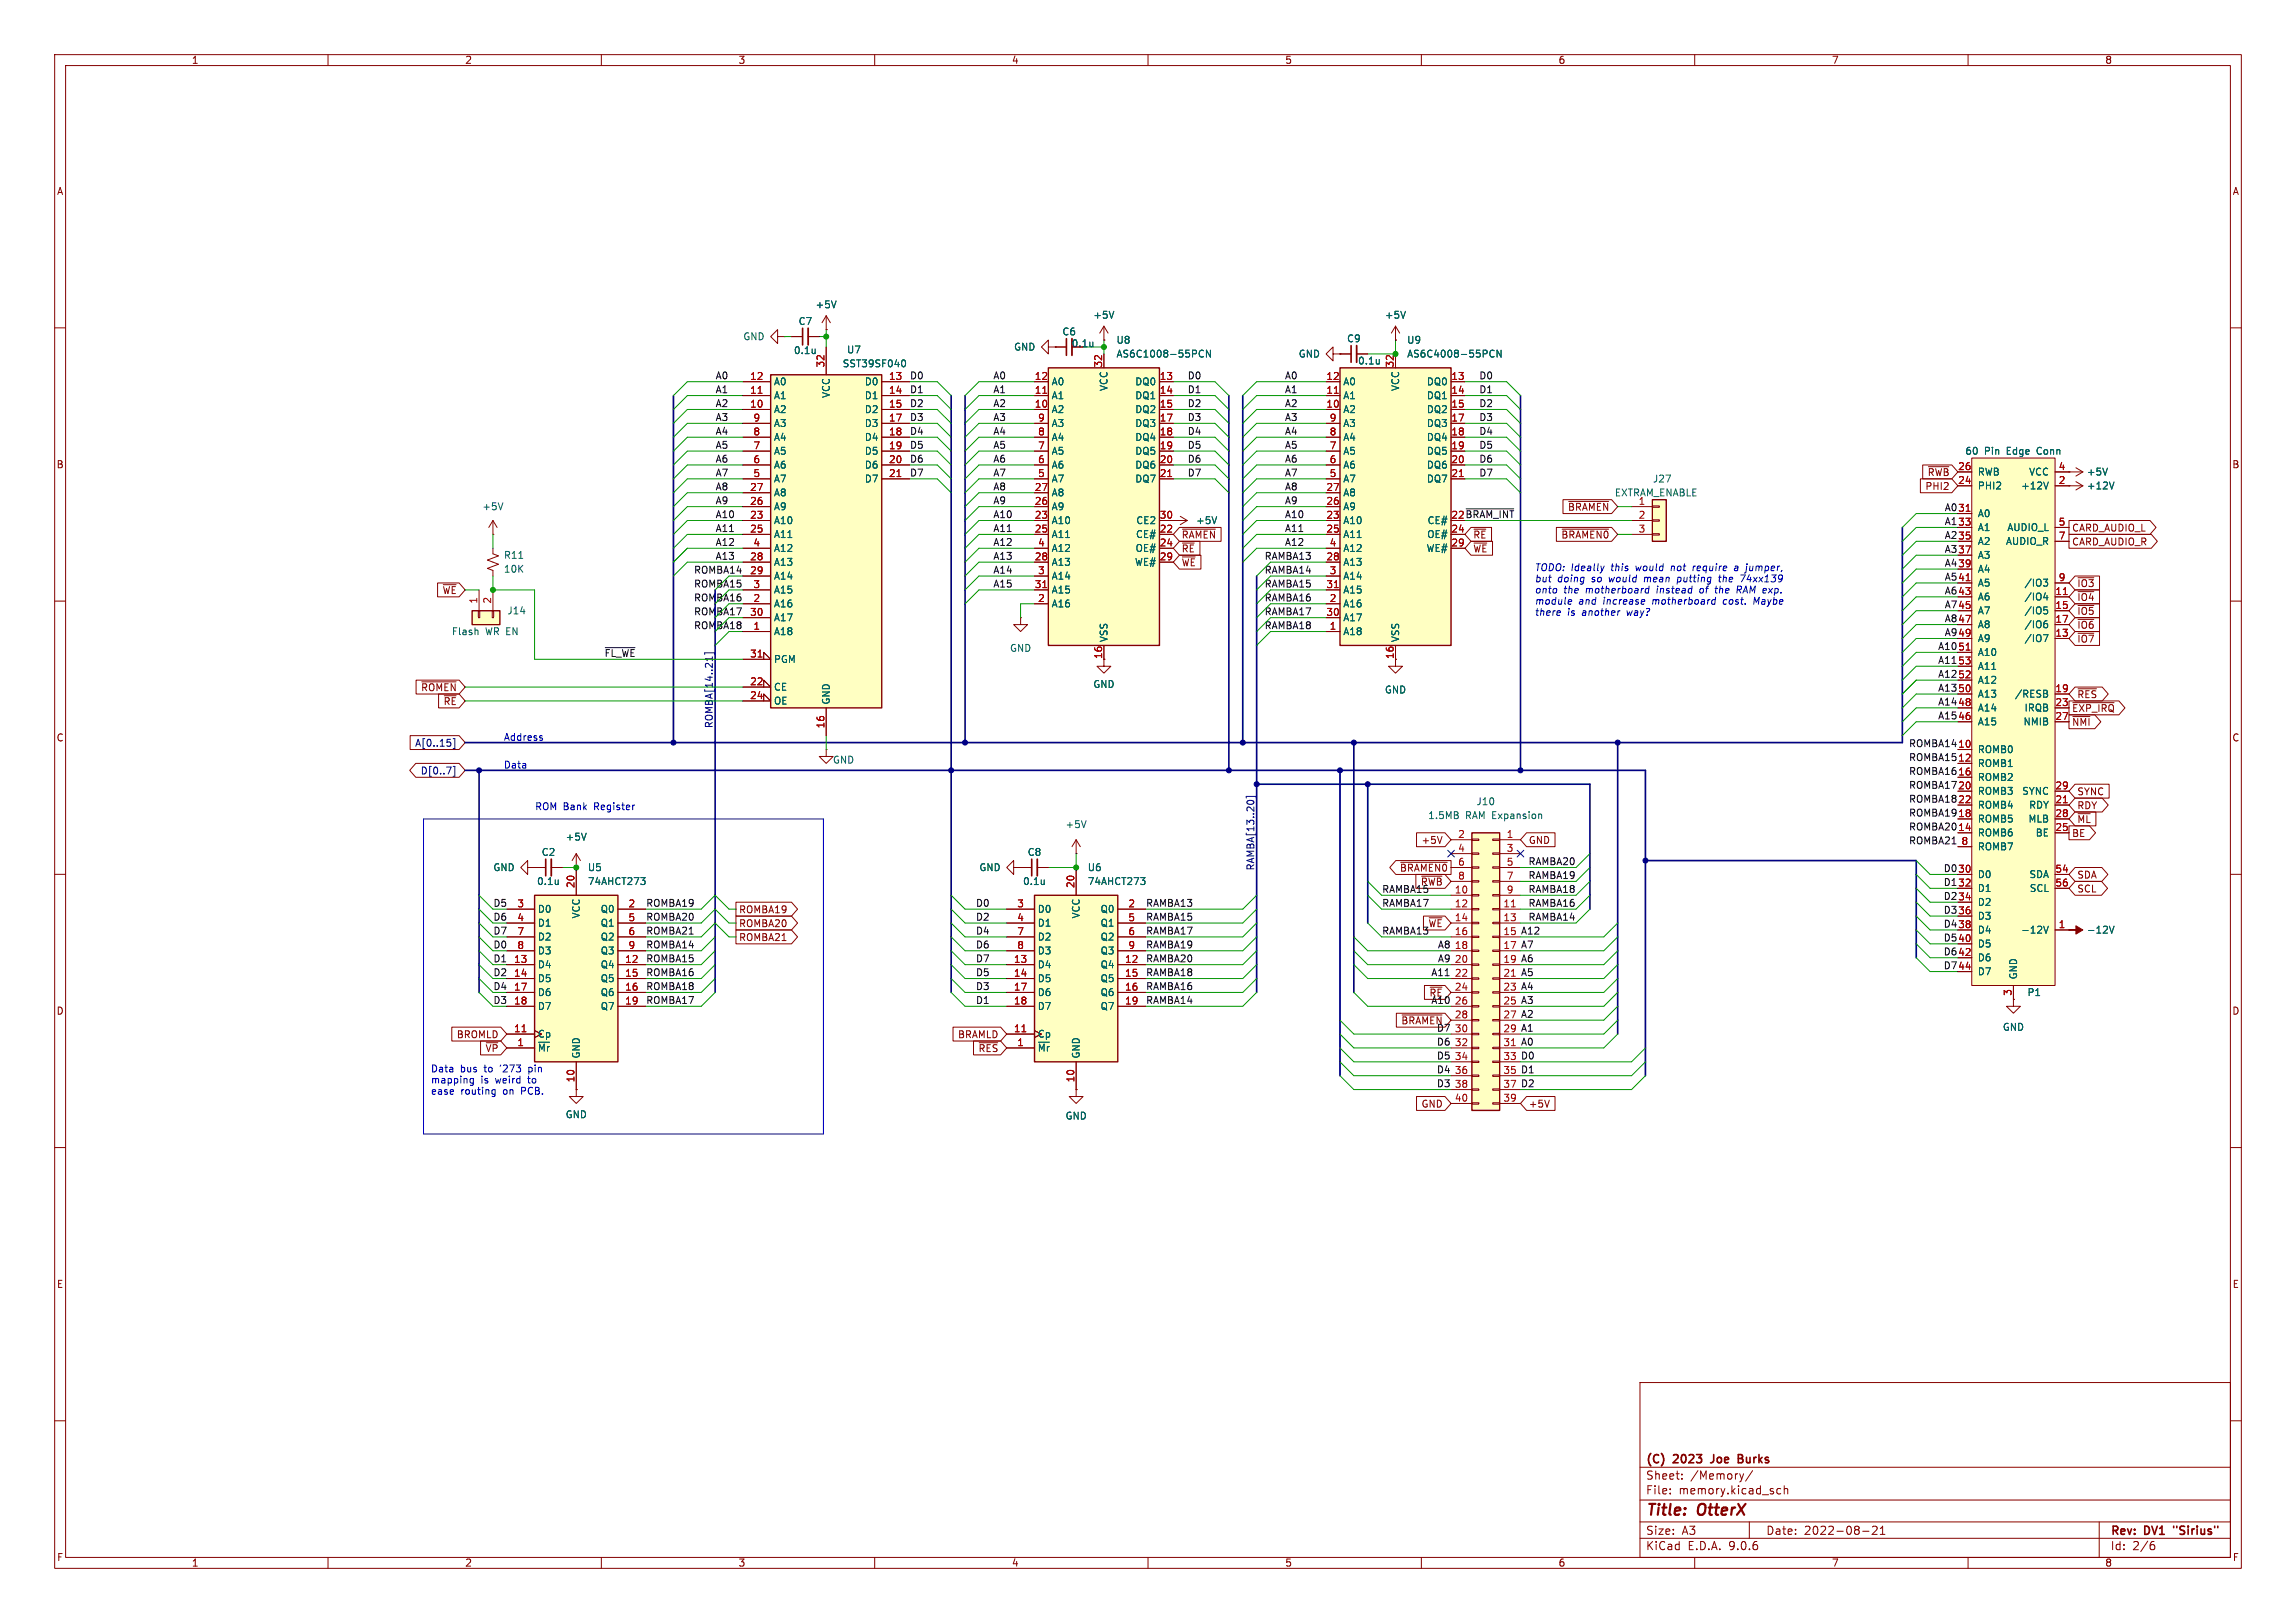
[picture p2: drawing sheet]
<svg xmlns="http://www.w3.org/2000/svg" width="420mm" height="297mm" viewBox="0 0 420 297" stroke-linecap="round" stroke-linejoin="round" font-family="sans-serif">
<defs><g id="words">
<g font-size="2.8" fill="#840000">
<text x="301" y="277.9">Title:</text>
<text x="310.6" y="277.9">OtterX</text>
</g>
<g font-size="2.1" fill="#840000">
<text x="301" y="268.2">(C)</text>
<text x="306.2" y="268.2">2023</text>
<text x="313.7" y="268.2">Joe</text>
<text x="319.2" y="268.2">Burks</text>
<text x="301" y="273.7">File:</text>
<text x="301" y="271">Sheet:</text>
<text x="307.1" y="273.7">memory.kicad_sch</text>
<text x="309.2" y="271">/Memory/</text>
<text x="301" y="281.1">Size:</text>
<text x="307.6" y="281.1">A3</text>
<text x="323" y="281.1">Date:</text>
<text x="330" y="281.1">2022-08-21</text>
<text x="386" y="281.3">Rev:</text>
<text x="392.4" y="281.3">DV1</text>
<text x="398.3" y="281.3">&quot;Sirius&quot;</text>
<text x="301" y="283.9">KiCad</text>
<text x="308.7" y="283.9">E.D.A.</text>
<text x="316.3" y="283.9">9.0.6</text>
<text x="386" y="283.9">Id:</text>
<text x="390.1" y="283.9">2/6</text>
</g>
<g font-size="1.8" fill="#840000">
<text x="35" y="11.9">1</text>
<text x="85" y="11.9">2</text>
<text x="135" y="11.9">3</text>
<text x="185" y="11.9">4</text>
<text x="235" y="11.9">5</text>
<text x="285" y="11.9">6</text>
<text x="335" y="11.9">7</text>
<text x="385" y="11.9">8</text>
<text x="10.3" y="35.9">A</text>
<text x="408.3" y="35.9">A</text>
<text x="195.9" y="63.7">0.1u</text>
<text x="10.3" y="85.9">B</text>
<text x="352.1" y="89.9">PHI2</text>
<text x="352.5" y="87.3">~{RWB}</text>
<text x="408.2" y="85.9">B</text>
<text x="265.4" y="95">22 ~{BRAM_INT}</text>
<text x="286.7" y="93.7">~{BRAMEN}</text>
<text x="216.1" y="98.7">~{RAMEN}</text>
<text x="216.1" y="101.3">~{RE}</text>
<text x="269.4" y="101.3">~{WE}</text>
<text x="269.4" y="98.7">~{RE}</text>
<text x="285.5" y="98.7">~{BRAMEN0}</text>
<text x="378.9" y="100">CARD_AUDIO_R</text>
<text x="378.9" y="97.5">CARD_AUDIO_L</text>
<text x="216.1" y="103.8">~{WE}</text>
<text x="379.9" y="107.6">~{IO3}</text>
<text x="80.9" y="108.9">~{WE}</text>
<text x="379.9" y="110.2">~{IO4}</text>
<text x="379.9" y="112.7">~{IO5}</text>
<text x="379.9" y="117.8">~{IO7}</text>
<text x="379.9" y="115.3">~{IO6}</text>
<text x="201.7" y="120.7" transform="rotate(-90 201.7 120.7)">16</text>
<text x="255" y="120.7" transform="rotate(-90 255 120.7)">16</text>
<text x="76.9" y="126.7">~{ROMEN}</text>
<text x="81" y="129.2">~{RE}</text>
<text x="378.9" y="130.5">~{EXP_IRQ}</text>
<text x="379.9" y="128">~{RES}</text>
<text x="10.3" y="135.9">C</text>
<text x="378.9" y="133">~{NMI}</text>
<text x="408.2" y="135.9">C</text>
<text x="379.9" y="145.7">SYNC</text>
<text x="379.9" y="148.3">RDY</text>
<text x="259.9" y="154.6">+5V</text>
<text x="279.6" y="154.6">GND</text>
<text x="378.9" y="153.4">BE</text>
<text x="379.9" y="150.8">~{ML}</text>
<text x="256" y="159.7">~{BRAMEN0}</text>
<text x="379.9" y="161">SDA</text>
<text x="135.1" y="167.3">ROMBA19</text>
<text x="379.9" y="163.5">SCL</text>
<text x="135.1" y="172.4">ROMBA21</text>
<text x="135.1" y="169.9">ROMBA20</text>
<text x="10.3" y="185.9">D</text>
<text x="261.4" y="182.6">~{RE}</text>
<text x="408.2" y="185.9">D</text>
<text x="83.5" y="190.2">BROMLD</text>
<text x="175.1" y="190.2">BRAMLD</text>
<text x="256.2" y="187.6">~{BRAMEN}</text>
<text x="88.7" y="192.7">~{VP}</text>
<text x="178.9" y="192.7">~{RES}</text>
<text x="259.9" y="202.9">GND</text>
<text x="279.6" y="202.9">+5V</text>
<text x="10.3" y="235.9">E</text>
<text x="408.3" y="235.9">E</text>
<text x="10.3" y="285.9">F</text>
<text x="35" y="286.9">1</text>
<text x="85" y="286.9">2</text>
<text x="135" y="286.9">3</text>
<text x="185" y="286.9">4</text>
<text x="235" y="286.9">5</text>
<text x="285" y="286.9">6</text>
<text x="335" y="286.9">7</text>
<text x="385" y="286.9">8</text>
<text x="408.3" y="285.9">F</text>
</g>
<g font-size="1.8" fill="#006464">
<text x="146" y="59.7">C7</text>
<text x="149.1" y="56.6">+5V</text>
<text x="199.9" y="58.5">+5V</text>
<text x="253.2" y="58.5">+5V</text>
<text x="135.9" y="62.5">GND</text>
<text x="145.1" y="65">0.1u</text>
<text x="154.8" y="64.9">U7</text>
<text x="185.4" y="64.4">GND</text>
<text x="194.2" y="61.6">C6</text>
<text x="204.1" y="65.6">AS6C1008-55PCN</text>
<text x="204.1" y="63.1">U8</text>
<text x="237.5" y="65.6">GND</text>
<text x="246.3" y="62.8">C9</text>
<text x="257.3" y="65.6">AS6C4008-55PCN</text>
<text x="257.3" y="63.1">U9</text>
<text x="141.5" y="70.7">A0</text>
<text x="154.1" y="67.4">SST39SF040</text>
<text x="158.1" y="70.7">D0</text>
<text x="192.3" y="70.7">A0</text>
<text x="202.8" y="71.6" transform="rotate(-90 202.8 71.6)">VCC</text>
<text x="207.6" y="70.7">DQ0</text>
<text x="245.6" y="70.7">A0</text>
<text x="248.3" y="66.9">0.1u</text>
<text x="256.1" y="71.6" transform="rotate(-90 256.1 71.6)">VCC</text>
<text x="260.9" y="70.7">DQ0</text>
<text x="141.5" y="73.3">A1</text>
<text x="141.5" y="75.8">A2</text>
<text x="152" y="72.9" transform="rotate(-90 152 72.9)">VCC</text>
<text x="158.1" y="73.3">D1</text>
<text x="158.1" y="75.8">D2</text>
<text x="192.3" y="73.3">A1</text>
<text x="192.3" y="75.8">A2</text>
<text x="207.6" y="73.3">DQ1</text>
<text x="207.6" y="75.8">DQ2</text>
<text x="245.6" y="73.3">A1</text>
<text x="245.6" y="75.8">A2</text>
<text x="260.9" y="73.3">DQ1</text>
<text x="260.9" y="75.8">DQ2</text>
<text x="141.5" y="78.3">A3</text>
<text x="141.5" y="80.9">A4</text>
<text x="141.5" y="83.4">A5</text>
<text x="158.1" y="78.3">D3</text>
<text x="158.1" y="80.9">D4</text>
<text x="158.1" y="83.4">D5</text>
<text x="192.3" y="78.3">A3</text>
<text x="192.3" y="80.9">A4</text>
<text x="192.3" y="83.4">A5</text>
<text x="207.6" y="78.3">DQ3</text>
<text x="207.6" y="80.9">DQ4</text>
<text x="207.6" y="83.4">DQ5</text>
<text x="245.6" y="78.3">A3</text>
<text x="245.6" y="80.9">A4</text>
<text x="245.6" y="83.4">A5</text>
<text x="260.9" y="78.3">DQ3</text>
<text x="260.9" y="80.9">DQ4</text>
<text x="260.9" y="83.4">DQ5</text>
<text x="359.4" y="83.4">60</text>
<text x="363" y="83.4">Pin</text>
<text x="367.2" y="83.4">Edge</text>
<text x="372.9" y="83.4">Conn</text>
<text x="141.5" y="86">A6</text>
<text x="141.5" y="88.5">A7</text>
<text x="158.1" y="86">D6</text>
<text x="158.1" y="88.5">D7</text>
<text x="192.3" y="86">A6</text>
<text x="192.3" y="88.5">A7</text>
<text x="207.6" y="86">DQ6</text>
<text x="207.6" y="88.5">DQ7</text>
<text x="245.6" y="86">A6</text>
<text x="245.6" y="88.5">A7</text>
<text x="260.9" y="86">DQ6</text>
<text x="260.9" y="88.5">DQ7</text>
<text x="302.3" y="88.5">J27</text>
<text x="361.7" y="87.2">RWB</text>
<text x="361.7" y="89.8">PHI2</text>
<text x="369.6" y="89.8">+12V</text>
<text x="371.1" y="87.2">VCC</text>
<text x="381.6" y="87.2">+5V</text>
<text x="381.6" y="89.8">+12V</text>
<text x="88.1" y="93.6">+5V</text>
<text x="141.5" y="91">A8</text>
<text x="141.5" y="93.6">A9</text>
<text x="192.3" y="91">A8</text>
<text x="192.3" y="93.6">A9</text>
<text x="245.6" y="91">A8</text>
<text x="245.6" y="93.6">A9</text>
<text x="295.3" y="91">EXTRAM_ENABLE</text>
<text x="361.7" y="94.8">A0</text>
<text x="141.5" y="96.1">A10</text>
<text x="141.5" y="98.7">A11</text>
<text x="141.5" y="101.2">A12</text>
<text x="192.3" y="96.1">A10</text>
<text x="192.3" y="98.7">A11</text>
<text x="192.3" y="101.2">A12</text>
<text x="207.6" y="101.2">OE#</text>
<text x="207.7" y="98.7">CE#</text>
<text x="207.8" y="96.1">CE2</text>
<text x="218.7" y="96.1">+5V</text>
<text x="245.6" y="96.1">A10</text>
<text x="245.6" y="98.7">A11</text>
<text x="245.6" y="101.2">A12</text>
<text x="260.8" y="101.2">WE#</text>
<text x="261" y="98.7">OE#</text>
<text x="261" y="96.1">CE#</text>
<text x="361.7" y="97.4">A1</text>
<text x="361.7" y="99.9">A2</text>
<text x="366.8" y="99.9">AUDIO_R</text>
<text x="367.1" y="97.4">AUDIO_L</text>
<text x="92.1" y="102.5">R11</text>
<text x="92.1" y="105">10K</text>
<text x="141.5" y="103.7">A13</text>
<text x="141.5" y="106.3">A14</text>
<text x="192.3" y="103.7">A13</text>
<text x="192.3" y="106.3">A14</text>
<text x="207.5" y="103.7">WE#</text>
<text x="245.6" y="103.7">A13</text>
<text x="245.6" y="106.3">A14</text>
<text x="361.7" y="102.5">A3</text>
<text x="361.7" y="105">A4</text>
<text x="361.7" y="107.5">A5</text>
<text x="370.2" y="107.5">/IO3</text>
<text x="92.7" y="112.6">J14</text>
<text x="141.5" y="108.8">A15</text>
<text x="141.5" y="111.4">A16</text>
<text x="141.5" y="113.9">A17</text>
<text x="192.3" y="108.8">A15</text>
<text x="192.3" y="111.4">A16</text>
<text x="245.6" y="108.8">A15</text>
<text x="245.6" y="111.4">A16</text>
<text x="245.6" y="113.9">A17</text>
<text x="361.7" y="110.1">A6</text>
<text x="361.7" y="112.6">A7</text>
<text x="370.2" y="110.1">/IO4</text>
<text x="370.2" y="112.6">/IO5</text>
<text x="82.6" y="116.4">Flash</text>
<text x="88.8" y="116.4">WR EN</text>
<text x="141.5" y="116.4">A18</text>
<text x="184.7" y="119.5">GND</text>
<text x="202.8" y="117.6" transform="rotate(-90 202.8 117.6)">VSS</text>
<text x="245.6" y="116.4">A18</text>
<text x="256.1" y="117.6" transform="rotate(-90 256.1 117.6)">VSS</text>
<text x="361.7" y="115.2">A8</text>
<text x="361.7" y="117.7">A9</text>
<text x="370.2" y="115.2">/IO6</text>
<text x="370.2" y="117.7">/IO7</text>
<text x="141.5" y="121.5">PGM</text>
<text x="361.7" y="120.2">A10</text>
<text x="361.7" y="122.8">A11</text>
<text x="361.7" y="125.3">A12</text>
<text x="141.5" y="126.6">CE</text>
<text x="141.5" y="129.1">OE</text>
<text x="152" y="129" transform="rotate(-90 152 129)">GND</text>
<text x="199.9" y="126.1">GND</text>
<text x="253.2" y="127.1">GND</text>
<text x="361.7" y="130.4">A14</text>
<text x="361.7" y="127.9">A13</text>
<text x="368.5" y="127.9">/RESB</text>
<text x="370.2" y="130.4">IRQB</text>
<text x="361.7" y="132.9">A15</text>
<text x="370" y="132.9">NMIB</text>
<text x="152.3" y="139.9">GND</text>
<text x="361.7" y="138">ROMB0</text>
<text x="361.7" y="140.6">ROMB1</text>
<text x="361.7" y="143.1">ROMB2</text>
<text x="270" y="147.5">J10</text>
<text x="361.7" y="148.2">ROMB4</text>
<text x="361.7" y="145.6">ROMB3</text>
<text x="369.8" y="145.6">SYNC</text>
<text x="371.1" y="148.2">RDY</text>
<text x="103.4" y="154">+5V</text>
<text x="194.8" y="151.7">+5V</text>
<text x="261.2" y="150.1">1.5MB</text>
<text x="268.1" y="150.1">RAM Expansion</text>
<text x="361.7" y="150.7">ROMB5</text>
<text x="361.7" y="153.3">ROMB6</text>
<text x="361.7" y="155.8">ROMB7</text>
<text x="371" y="150.7">MLB</text>
<text x="372.3" y="153.3">BE</text>
<text x="90.2" y="159.6">GND</text>
<text x="99" y="156.8">C2</text>
<text x="107.4" y="159.6">U5</text>
<text x="179.1" y="159.6">GND</text>
<text x="187.9" y="156.8">C8</text>
<text x="198.9" y="159.6">U6</text>
<text x="361.7" y="160.9">D0</text>
<text x="371.1" y="160.9">SDA</text>
<text x="98.1" y="162.2">0.1u</text>
<text x="98.3" y="167.2">D0</text>
<text x="107.4" y="162.2">74AHCT273</text>
<text x="109.8" y="167.2">Q0</text>
<text x="187" y="162.2">0.1u</text>
<text x="189.7" y="167.2">D0</text>
<text x="198.9" y="162.2">74AHCT273</text>
<text x="201.2" y="167.2">Q0</text>
<text x="361.7" y="163.4">D1</text>
<text x="361.7" y="166">D2</text>
<text x="371.2" y="163.4">SCL</text>
<text x="98.3" y="169.8">D1</text>
<text x="98.3" y="172.3">D2</text>
<text x="106.3" y="168.2" transform="rotate(-90 106.3 168.2)">VCC</text>
<text x="109.8" y="169.8">Q1</text>
<text x="109.8" y="172.3">Q2</text>
<text x="189.7" y="169.8">D1</text>
<text x="189.7" y="172.3">D2</text>
<text x="197.7" y="168.2" transform="rotate(-90 197.7 168.2)">VCC</text>
<text x="201.2" y="169.8">Q1</text>
<text x="201.2" y="172.3">Q2</text>
<text x="361.7" y="168.5">D3</text>
<text x="361.7" y="171">D4</text>
<text x="361.7" y="173.6">D5</text>
<text x="369.6" y="171">-12V</text>
<text x="381.6" y="171">-12V</text>
<text x="98.3" y="174.9">D3</text>
<text x="98.3" y="177.4">D4</text>
<text x="98.3" y="179.9">D5</text>
<text x="109.8" y="174.9">Q3</text>
<text x="109.8" y="177.4">Q4</text>
<text x="109.8" y="179.9">Q5</text>
<text x="189.7" y="174.9">D3</text>
<text x="189.7" y="177.4">D4</text>
<text x="189.7" y="179.9">D5</text>
<text x="201.2" y="174.9">Q3</text>
<text x="201.2" y="177.4">Q4</text>
<text x="201.2" y="179.9">Q5</text>
<text x="361.7" y="176.1">D6</text>
<text x="361.7" y="178.7">D7</text>
<text x="369.2" y="179.3" transform="rotate(-90 369.2 179.3)">GND</text>
<text x="98.3" y="182.5">D6</text>
<text x="98.3" y="185">D7</text>
<text x="109.8" y="182.5">Q6</text>
<text x="109.8" y="185">Q7</text>
<text x="189.7" y="182.5">D6</text>
<text x="189.7" y="185">D7</text>
<text x="201.2" y="182.5">Q6</text>
<text x="201.2" y="185">Q7</text>
<text x="370.8" y="182.5">P1</text>
<text x="98.3" y="190.1">Cp</text>
<text x="189.7" y="190.1">Cp</text>
<text x="366.3" y="188.8">GND</text>
<text x="98.3" y="192.6">~{Mr}</text>
<text x="106.3" y="193.8" transform="rotate(-90 106.3 193.8)">GND</text>
<text x="189.7" y="192.6">~{Mr}</text>
<text x="197.7" y="193.8" transform="rotate(-90 197.7 193.8)">GND</text>
<text x="103.4" y="204.8">GND</text>
<text x="194.8" y="205.1">GND</text>
</g>
<g font-size="1.8" fill="#0f0f0f">
<text x="130.8" y="69.5">A0</text>
<text x="166.4" y="69.5">D0</text>
<text x="181.6" y="69.5">A0</text>
<text x="217.2" y="69.5">D0</text>
<text x="234.9" y="69.5">A0</text>
<text x="270.5" y="69.5">D0</text>
<text x="130.8" y="72">A1</text>
<text x="130.8" y="77.1">A3</text>
<text x="130.8" y="74.6">A2</text>
<text x="166.4" y="72">D1</text>
<text x="166.4" y="77.1">D3</text>
<text x="166.4" y="74.6">D2</text>
<text x="181.6" y="74.6">A2</text>
<text x="181.6" y="72">A1</text>
<text x="181.6" y="77.1">A3</text>
<text x="217.2" y="72">D1</text>
<text x="217.2" y="74.6">D2</text>
<text x="217.2" y="77.1">D3</text>
<text x="234.9" y="77.1">A3</text>
<text x="234.9" y="72">A1</text>
<text x="234.9" y="74.6">A2</text>
<text x="270.5" y="72">D1</text>
<text x="270.5" y="74.6">D2</text>
<text x="270.5" y="77.1">D3</text>
<text x="130.8" y="82.2">A5</text>
<text x="130.8" y="79.7">A4</text>
<text x="166.4" y="82.2">D5</text>
<text x="166.4" y="79.7">D4</text>
<text x="181.6" y="82.2">A5</text>
<text x="181.6" y="79.7">A4</text>
<text x="217.2" y="79.7">D4</text>
<text x="217.2" y="82.2">D5</text>
<text x="234.9" y="79.7">A4</text>
<text x="234.9" y="82.2">A5</text>
<text x="270.5" y="79.7">D4</text>
<text x="270.5" y="82.2">D5</text>
<text x="130.8" y="89.8">A8</text>
<text x="130.8" y="87.3">A7</text>
<text x="130.8" y="84.7">A6</text>
<text x="166.4" y="87.3">D7</text>
<text x="166.4" y="84.7">D6</text>
<text x="181.6" y="89.8">A8</text>
<text x="181.6" y="87.3">A7</text>
<text x="181.6" y="84.7">A6</text>
<text x="217.2" y="87.3">D7</text>
<text x="217.2" y="84.7">D6</text>
<text x="234.9" y="84.7">A6</text>
<text x="234.9" y="87.3">A7</text>
<text x="234.9" y="89.8">A8</text>
<text x="270.5" y="87.3">D7</text>
<text x="270.5" y="84.7">D6</text>
<text x="130.8" y="94.9">A10</text>
<text x="130.8" y="92.4">A9</text>
<text x="181.6" y="94.9">A10</text>
<text x="181.6" y="92.4">A9</text>
<text x="234.9" y="94.9">A10</text>
<text x="234.9" y="92.4">A9</text>
<text x="355.6" y="93.6">A031</text>
<text x="130.8" y="100">A12</text>
<text x="130.8" y="97.4">A11</text>
<text x="181.6" y="97.4">A11</text>
<text x="181.6" y="100">A12</text>
<text x="234.9" y="100">A12</text>
<text x="234.9" y="97.4">A11</text>
<text x="355.6" y="101.3">A337</text>
<text x="355.6" y="96.2">A133</text>
<text x="355.6" y="98.7">A235</text>
<text x="126.9" y="105.1">ROMBA14</text>
<text x="126.9" y="107.6">ROMBA15</text>
<text x="130.8" y="102.5">A13</text>
<text x="181.6" y="105.1">A14</text>
<text x="181.6" y="107.6">A15</text>
<text x="181.6" y="102.5">A13</text>
<text x="231.2" y="102.5">RAMBA13</text>
<text x="231.2" y="105.1">RAMBA14</text>
<text x="231.2" y="107.6">RAMBA15</text>
<text x="355.6" y="103.8">A439</text>
<text x="355.6" y="106.3">A541</text>
<text x="126.9" y="112.7">ROMBA17</text>
<text x="126.9" y="110.1">ROMBA16</text>
<text x="231.2" y="110.1">RAMBA16</text>
<text x="231.2" y="112.7">RAMBA17</text>
<text x="355.6" y="111.4">A745</text>
<text x="355.6" y="114">A847</text>
<text x="355.6" y="108.9">A643</text>
<text x="126.9" y="115.2">ROMBA18</text>
<text x="231.2" y="115.2">RAMBA18</text>
<text x="354.4" y="119">A10</text>
<text x="355.6" y="116.5">A949</text>
<text x="110.5" y="120.3">~{FL_WE}</text>
<text x="354.4" y="124.1">A12</text>
<text x="354.4" y="121.6">A11</text>
<text x="354.4" y="126.7">A13</text>
<text x="354.4" y="131.7">A15</text>
<text x="354.4" y="129.2">A14</text>
<text x="349.1" y="136.8">ROMBA14</text>
<text x="349.1" y="139.4">ROMBA15</text>
<text x="349.1" y="141.9">ROMBA16</text>
<text x="349.1" y="147">ROMBA18</text>
<text x="349.1" y="144.4">ROMBA17</text>
<text x="349.1" y="149.5">ROMBA19</text>
<text x="349.1" y="152.1">ROMBA20</text>
<text x="349.1" y="154.6">ROMBA21</text>
<text x="279.5" y="160.9">RAMBA19</text>
<text x="279.5" y="158.4">RAMBA20</text>
<text x="355.5" y="159.7">D0</text>
<text x="118.1" y="166">ROMBA19</text>
<text x="178.4" y="166">D0</text>
<text x="209.5" y="166">RAMBA13</text>
<text x="252.7" y="163.5">RAMBA15</text>
<text x="252.7" y="166">RAMBA17</text>
<text x="259.8" y="162.2">~{RWB}</text>
<text x="279.5" y="163.5">RAMBA18</text>
<text x="279.5" y="166">RAMBA16</text>
<text x="355.5" y="162.2">D1</text>
<text x="355.5" y="164.8">D2</text>
<text x="355.5" y="167.3">D3</text>
<text x="118.1" y="171.1">ROMBA21</text>
<text x="118.1" y="173.6">ROMBA14</text>
<text x="118.1" y="168.6">ROMBA20</text>
<text x="178.4" y="171.1">D4</text>
<text x="178.4" y="173.6">D6</text>
<text x="178.4" y="168.6">D2</text>
<text x="209.5" y="168.6">RAMBA15</text>
<text x="209.5" y="171.1">RAMBA17</text>
<text x="209.5" y="173.6">RAMBA19</text>
<text x="252.7" y="171.1">RAMBA13</text>
<text x="261.2" y="169.9">~{WE}</text>
<text x="262.9" y="173.6">A8</text>
<text x="278.1" y="173.6">A7</text>
<text x="278.1" y="171.1">A12</text>
<text x="279.5" y="168.6">RAMBA14</text>
<text x="355.5" y="172.4">D5</text>
<text x="355.5" y="169.8">D4</text>
<text x="90.2" y="176.2">D1</text>
<text x="118.1" y="178.7">ROMBA16</text>
<text x="118.1" y="176.2">ROMBA15</text>
<text x="178.4" y="178.7">D5</text>
<text x="178.4" y="176.2">D7</text>
<text x="209.5" y="178.7">RAMBA18</text>
<text x="209.5" y="176.2">RAMBA20</text>
<text x="261.7" y="178.7">A11</text>
<text x="262.9" y="176.2">A9</text>
<text x="278.1" y="178.7">A5</text>
<text x="278.1" y="176.2">A6</text>
<text x="355.5" y="174.9">D6</text>
<text x="355.5" y="177.5">D7</text>
<text x="118.1" y="183.8">ROMBA17</text>
<text x="118.1" y="181.3">ROMBA18</text>
<text x="178.4" y="181.3">D3</text>
<text x="178.4" y="183.8">D1</text>
<text x="209.5" y="183.8">RAMBA14</text>
<text x="209.5" y="181.3">RAMBA16</text>
<text x="261.7" y="183.8">A10</text>
<text x="278.1" y="183.8">A3</text>
<text x="278.1" y="181.3">A4</text>
<text x="262.7" y="188.9">D7</text>
<text x="262.7" y="191.4">D6</text>
<text x="278.1" y="191.4">A0</text>
<text x="278.1" y="188.9">A1</text>
<text x="278.1" y="186.3">A2</text>
<text x="262.7" y="194">D5</text>
<text x="262.7" y="196.5">D4</text>
<text x="278.1" y="196.5">D1</text>
<text x="278.1" y="194">D0</text>
<text x="262.7" y="199">D3</text>
<text x="278.1" y="199">D2</text>
</g>
<g font-size="1.8" fill="#a90000">
<text x="137.1" y="69.6">12</text>
<text x="150.9" y="67.4" transform="rotate(-90 150.9 67.4)">32</text>
<text x="162.5" y="69.6">13</text>
<text x="189.2" y="69.6">12</text>
<text x="201.7" y="67.4" transform="rotate(-90 201.7 67.4)">32</text>
<text x="212" y="69.6">13</text>
<text x="242.5" y="69.6">12</text>
<text x="255" y="67.4" transform="rotate(-90 255 67.4)">32</text>
<text x="265.4" y="69.6">13</text>
<text x="137.1" y="72.1">11</text>
<text x="137.1" y="74.7">10</text>
<text x="137.7" y="77.2">9</text>
<text x="162.5" y="72.1">14</text>
<text x="162.5" y="74.7">15</text>
<text x="162.5" y="77.2">17</text>
<text x="189.2" y="72.1">11</text>
<text x="189.2" y="74.7">10</text>
<text x="189.8" y="77.2">9</text>
<text x="212" y="72.1">14</text>
<text x="212" y="74.7">15</text>
<text x="212" y="77.2">17</text>
<text x="242.5" y="72.1">11</text>
<text x="242.5" y="74.7">10</text>
<text x="243.1" y="77.2">9</text>
<text x="265.4" y="72.1">14</text>
<text x="265.4" y="74.7">15</text>
<text x="265.4" y="77.2">17</text>
<text x="137.7" y="79.8">8</text>
<text x="137.7" y="82.3">7</text>
<text x="162.5" y="79.8">18</text>
<text x="162.5" y="82.3">19</text>
<text x="189.8" y="79.8">8</text>
<text x="189.8" y="82.3">7</text>
<text x="212" y="79.8">18</text>
<text x="212" y="82.3">19</text>
<text x="243.1" y="79.8">8</text>
<text x="243.1" y="82.3">7</text>
<text x="265.4" y="79.8">18</text>
<text x="265.4" y="82.3">19</text>
<text x="137.1" y="89.9">27</text>
<text x="137.7" y="84.8">6</text>
<text x="137.7" y="87.4">5</text>
<text x="162.5" y="84.8">20</text>
<text x="162.5" y="87.4">21</text>
<text x="189.2" y="89.9">27</text>
<text x="189.8" y="84.8">6</text>
<text x="189.8" y="87.4">5</text>
<text x="212" y="84.8">20</text>
<text x="212" y="87.4">21</text>
<text x="242.5" y="89.9">27</text>
<text x="243.1" y="84.8">6</text>
<text x="243.1" y="87.4">5</text>
<text x="265.4" y="84.8">20</text>
<text x="265.4" y="87.4">21</text>
<text x="358.1" y="86.1">26</text>
<text x="358.1" y="88.6">24</text>
<text x="376.5" y="86.1">4</text>
<text x="376.5" y="88.6">2</text>
<text x="137.1" y="92.5">26</text>
<text x="137.1" y="95">23</text>
<text x="189.2" y="92.5">26</text>
<text x="189.2" y="95">23</text>
<text x="212" y="95">30</text>
<text x="242.5" y="92.5">26</text>
<text x="242.5" y="95">23</text>
<text x="265.4" y="95">22</text>
<text x="299.6" y="92.5">1</text>
<text x="299.6" y="95">2</text>
<text x="358.1" y="93.7">31</text>
<text x="137.1" y="97.5">25</text>
<text x="137.7" y="100.1">4</text>
<text x="189.2" y="97.5">25</text>
<text x="189.8" y="100.1">4</text>
<text x="212" y="97.5">22</text>
<text x="212" y="100.1">24</text>
<text x="242.5" y="97.5">25</text>
<text x="243.1" y="100.1">4</text>
<text x="265.4" y="97.5">24</text>
<text x="265.4" y="100.1">29</text>
<text x="299.6" y="97.5">3</text>
<text x="358.1" y="96.3">33</text>
<text x="358.1" y="98.8">35</text>
<text x="358.1" y="101.3">37</text>
<text x="376.5" y="96.3">5</text>
<text x="376.5" y="98.8">7</text>
<text x="137.1" y="102.6">28</text>
<text x="137.1" y="105.2">29</text>
<text x="137.7" y="107.7">3</text>
<text x="189.2" y="102.6">28</text>
<text x="189.2" y="107.7">31</text>
<text x="189.8" y="105.2">3</text>
<text x="212" y="102.6">29</text>
<text x="242.5" y="102.6">28</text>
<text x="242.5" y="107.7">31</text>
<text x="243.1" y="105.2">3</text>
<text x="358.1" y="103.9">39</text>
<text x="358.1" y="106.4">41</text>
<text x="376.5" y="106.4">9</text>
<text x="87.4" y="110.6" transform="rotate(-90 87.4 110.6)">1</text>
<text x="89.9" y="110.6" transform="rotate(-90 89.9 110.6)">2</text>
<text x="137.1" y="112.8">30</text>
<text x="137.7" y="110.2">2</text>
<text x="189.8" y="110.2">2</text>
<text x="242.5" y="112.8">30</text>
<text x="243.1" y="110.2">2</text>
<text x="358.1" y="109">43</text>
<text x="358.1" y="111.5">45</text>
<text x="375.9" y="109">11</text>
<text x="375.9" y="111.5">15</text>
<text x="137.7" y="115.3">1</text>
<text x="243.1" y="115.3">1</text>
<text x="358.1" y="119.1">51</text>
<text x="358.1" y="114">47</text>
<text x="358.1" y="116.6">49</text>
<text x="375.9" y="114">17</text>
<text x="375.9" y="116.6">13</text>
<text x="137.1" y="120.4">31</text>
<text x="137.1" y="125.5">22</text>
<text x="358.1" y="121.7">53</text>
<text x="358.1" y="124.2">52</text>
<text x="137.1" y="128">24</text>
<text x="358.1" y="129.3">48</text>
<text x="358.1" y="126.7">50</text>
<text x="358.1" y="131.8">46</text>
<text x="375.9" y="126.7">19</text>
<text x="375.9" y="129.3">23</text>
<text x="375.9" y="131.8">27</text>
<text x="150.9" y="133.4" transform="rotate(-90 150.9 133.4)">16</text>
<text x="358.1" y="136.9">10</text>
<text x="358.1" y="139.4">12</text>
<text x="358.1" y="142">16</text>
<text x="358.1" y="147.1">22</text>
<text x="358.1" y="144.5">20</text>
<text x="358.1" y="149.6">18</text>
<text x="375.9" y="144.5">29</text>
<text x="375.9" y="147.1">21</text>
<text x="375.9" y="149.6">28</text>
<text x="266.6" y="153.4">2</text>
<text x="266.6" y="156">4</text>
<text x="275.5" y="153.4">1</text>
<text x="275.5" y="156">3</text>
<text x="358.1" y="152.1">14</text>
<text x="358.7" y="154.7">8</text>
<text x="375.9" y="152.1">25</text>
<text x="266.6" y="158.5">6</text>
<text x="266.6" y="161">8</text>
<text x="275.5" y="158.5">5</text>
<text x="275.5" y="161">7</text>
<text x="358.1" y="159.8">30</text>
<text x="375.9" y="159.8">54</text>
<text x="94.5" y="166.1">3</text>
<text x="105.2" y="162.6" transform="rotate(-90 105.2 162.6)">20</text>
<text x="114.9" y="166.1">2</text>
<text x="186" y="166.1">3</text>
<text x="196.6" y="162.6" transform="rotate(-90 196.6 162.6)">20</text>
<text x="206.3" y="166.1">2</text>
<text x="266" y="163.6">10</text>
<text x="266" y="166.1">12</text>
<text x="274.9" y="166.1">11</text>
<text x="275.5" y="163.6">9</text>
<text x="358.1" y="162.3">32</text>
<text x="358.1" y="164.8">34</text>
<text x="358.1" y="167.4">36</text>
<text x="375.9" y="162.3">56</text>
<text x="94.5" y="168.7">4</text>
<text x="94.5" y="171.2">7</text>
<text x="94.5" y="173.7">8</text>
<text x="114.9" y="168.7">5</text>
<text x="114.9" y="171.2">6</text>
<text x="114.9" y="173.7">9</text>
<text x="186" y="168.7">4</text>
<text x="186" y="171.2">7</text>
<text x="186" y="173.7">8</text>
<text x="206.3" y="168.7">5</text>
<text x="206.3" y="171.2">6</text>
<text x="206.3" y="173.7">9</text>
<text x="266" y="168.7">14</text>
<text x="266" y="171.2">16</text>
<text x="266" y="173.7">18</text>
<text x="274.9" y="168.7">13</text>
<text x="274.9" y="171.2">15</text>
<text x="274.9" y="173.7">17</text>
<text x="358.1" y="169.9">38</text>
<text x="358.1" y="172.5">40</text>
<text x="376.5" y="169.9">1</text>
<text x="93.9" y="176.3">13</text>
<text x="93.9" y="178.8">14</text>
<text x="114.3" y="176.3">12</text>
<text x="114.3" y="178.8">15</text>
<text x="185.4" y="176.3">13</text>
<text x="185.4" y="178.8">14</text>
<text x="205.7" y="176.3">12</text>
<text x="205.7" y="178.8">15</text>
<text x="266" y="176.3">20</text>
<text x="266" y="178.8">22</text>
<text x="274.9" y="176.3">19</text>
<text x="274.9" y="178.8">21</text>
<text x="358.1" y="175">42</text>
<text x="358.1" y="177.5">44</text>
<text x="93.9" y="181.4">17</text>
<text x="93.9" y="183.9">18</text>
<text x="114.3" y="181.4">16</text>
<text x="114.3" y="183.9">19</text>
<text x="185.4" y="181.4">17</text>
<text x="185.4" y="183.9">18</text>
<text x="205.7" y="181.4">16</text>
<text x="205.7" y="183.9">19</text>
<text x="266" y="181.4">24</text>
<text x="266" y="183.9">26</text>
<text x="274.9" y="181.4">23</text>
<text x="274.9" y="183.9">25</text>
<text x="368" y="182.3" transform="rotate(-90 368 182.3)">3</text>
<text x="93.9" y="189">11</text>
<text x="94.5" y="191.5">1</text>
<text x="185.4" y="189">11</text>
<text x="186" y="191.5">1</text>
<text x="266" y="186.4">28</text>
<text x="266" y="189">30</text>
<text x="266" y="191.5">32</text>
<text x="274.9" y="186.4">27</text>
<text x="274.9" y="189">29</text>
<text x="274.9" y="191.5">31</text>
<text x="266" y="194.1">34</text>
<text x="266" y="196.6">36</text>
<text x="274.9" y="194.1">33</text>
<text x="274.9" y="196.6">35</text>
<text x="105.2" y="198.2" transform="rotate(-90 105.2 198.2)">10</text>
<text x="196.6" y="198.2" transform="rotate(-90 196.6 198.2)">10</text>
<text x="266" y="199.1">38</text>
<text x="266" y="201.7">40</text>
<text x="274.9" y="199.1">37</text>
<text x="274.9" y="201.7">39</text>
</g>
<g font-size="1.8" fill="#0000c2">
<text x="280.7" y="104.6">TODO: Ideally</text>
<text x="280.7" y="106.6">but</text>
<text x="284.9" y="106.6">doing</text>
<text x="291.2" y="106.6">so</text>
<text x="294.6" y="106.6">would</text>
<text x="294.8" y="104.6">this</text>
<text x="299.5" y="104.6">would</text>
<text x="301.2" y="106.6">mean</text>
<text x="306.1" y="104.6">not</text>
<text x="307.4" y="106.6">putting</text>
<text x="310.3" y="104.6">require</text>
<text x="315.3" y="106.6">the</text>
<text x="318.1" y="104.6">a</text>
<text x="319.4" y="106.6">74xx139</text>
<text x="320.4" y="104.6">jumper,</text>
<text x="280.7" y="108.7">onto</text>
<text x="280.7" y="110.7">module</text>
<text x="280.7" y="112.8">there</text>
<text x="286" y="108.7">the</text>
<text x="286.7" y="112.8">is</text>
<text x="288.7" y="110.7">and</text>
<text x="289.5" y="112.8">another</text>
<text x="290.1" y="108.7">motherboard</text>
<text x="293.4" y="110.7">increase</text>
<text x="297.8" y="112.8">way?</text>
<text x="302.5" y="110.7">motherboard</text>
<text x="303.3" y="108.7">instead</text>
<text x="311.4" y="108.7">of</text>
<text x="314.4" y="108.7">the</text>
<text x="315.7" y="110.7">cost.</text>
<text x="318.5" y="108.7">RAM exp.</text>
<text x="321.4" y="110.7">Maybe</text>
<text x="92.1" y="135.6">Address</text>
<text x="92.1" y="140.7">Data</text>
<text x="97.8" y="148.3">ROM Bank</text>
<text x="108.8" y="148.3">Register</text>
<text x="78.7" y="196.3">Data</text>
<text x="84.2" y="196.3">bus</text>
<text x="88.7" y="196.3">to</text>
<text x="91.7" y="196.3">'273</text>
<text x="97.2" y="196.3">pin</text>
<text x="78.7" y="198.4">mapping</text>
<text x="78.7" y="200.4">ease</text>
<text x="84.3" y="200.4">routing</text>
<text x="88" y="198.4">is</text>
<text x="90.8" y="198.4">weird</text>
<text x="92.1" y="200.4">on</text>
<text x="95.6" y="200.4">PCB.</text>
<text x="96.9" y="198.4">to</text>
</g>
<g font-size="1.8" fill="#000084">
<text x="75.8" y="136.8">A[0..15]</text>
<text x="130.5" y="133.3" transform="rotate(-90 130.5 133.3)">ROMBA[14..21]</text>
<text x="76.9" y="141.9">D[0..7]</text>
<text x="229.5" y="159.4" transform="rotate(-90 229.5 159.4)">RAMBA[13..20]</text>
</g>
<g font-size="1.8" fill="#009600">
<text x="90.2" y="166">D5</text>
<text x="90.2" y="168.6">D6</text>
<text x="90.2" y="173.6">D0</text>
<text x="90.2" y="171.1">D7</text>
<text x="90.2" y="178.7">D2</text>
<text x="90.2" y="183.8">D3</text>
<text x="90.2" y="181.3">D4</text>
</g>
</g></defs>
<g fill="none" stroke="#840000" stroke-width=".18">
<path d="M10 10h400v277h-400zM12 12h396v273h-396zM60 10v2M110 10v2M160 10v2M210 10v2M260 10v2M310 10v2M360 10v2M10 60h2M144.8 61.6h2M147.8 61.6h2.1"/>
<path d="M408 60h2M10 110h2M408 110h2M10 160h2M96.5 158.8v-1.3l-1.3 1.3 1.3 1.2v-1.2h1.3M97.8 158.8h.1M97.8 158.8h2M100.8 158.8h2.1M408 160h2M10 210h2M408 210h2M300 253h108v32h-108z"/>
<path d="M10 260h2M300 278.5h108M300 274.5h108M300 268.5h108M305.5 273.2v.2M305.5 272.5v.1M307.7 270.5v.2M307.7 269.8v.1M318.9 269.7l-.3 1M320 278.5v3M320.6 269.1l-1.3 1.9M325 273.1l.3 .3 .4-.1"/>
<path d="M325.7 272.5l-.4-.1-.3 .3M326.4 272.5l.2-.1 .3 .1 .1 .9M326.4 271.9v1.5M342.5 279.4l.6-.1 .2 .1 .1 .3-1 1.1h1M343.9 279.7l.5-.4v1.5M384 278.5v6.5M408 260h2M60 285v2M110 285v2M160 285v2M210 285v2M260 285v2"/>
<path d="M300 281.5h108M310 285v2M340.7 280.2h1.2M343.9 280.8h.9M360 285v2M393.6 282.7h.4l.2 .2-.1 .5-.5 .2M394 282.1l-.4 .1"/>
</g>
<path d="M146.8 60.1v3M99.8 157.2v3.1M312.9 267.7h.1M318 266.9h.5M318.5 266.9l.2 .1M318.7 266.3l-.2-.1h-.5v1.5l.7-.1M318.7 266.8l-.2 .1M397.6 279.3v.3" fill="none" stroke="#840000" stroke-width=".3"/>
<path d="M147.8 60.1v3M100.8 157.2v3.1" fill="none" stroke="#840000" stroke-width=".33"/>
<path d="M149.1 63.9v.8M149.1 64.6l-.1 .1M102.1 161v.9M102.1 161.7v.1" fill="none" stroke="#006464" stroke-width=".18"/>
<path d="M360.7 83.8h15.2v96.5h-15.2z" fill="#ffffc2"/>
<g fill="none" stroke="#840000" stroke-width=".18">
<path d="M358.1 86.4h2.6M358.1 88.9h2.6M358.1 94h2.6M358.1 96.5h2.6M358.1 99.1h2.6M360.7 83.8h15.2v96.5h-15.2zM375.9 86.4h2.6M375.9 88.9h2.6M375.9 96.5h2.6M375.9 99.1h2.6M358.1 119.4h2.6M358.1 114.3h2.6"/>
<path d="M358.1 101.6h2.6M358.1 104.1h2.6M358.1 106.7h2.6M358.1 109.2h2.6M358.1 111.8h2.6M358.1 116.8h2.6M375.9 114.3h2.6M375.9 106.7h2.6M375.9 109.2h2.6M375.9 111.8h2.6M375.9 116.8h2.6M358.1 121.9h2.6"/>
<path d="M358.1 124.5h2.6M358.1 129.5h2.6M358.1 137.2h2.6M358.1 139.7h2.6M358.1 127h2.6M358.1 132.1h2.6M375.9 129.5h2.6M375.9 127h2.6M375.9 132.1h2.6M358.1 147.3h2.6M358.1 142.2h2.6M358.1 144.8h2.6"/>
<path d="M358.1 149.9h2.6M358.1 152.4h2.6M358.1 154.9h2.6M375.9 147.3h2.6M375.9 144.8h2.6M375.9 149.9h2.6M375.9 152.4h2.6M358.1 160h2.6M358.1 162.6h2.6M358.1 165.1h2.6M358.1 167.6h2.6M358.1 170.2h2.6"/>
<path d="M358.1 172.7h2.6M358.1 175.3h2.6M358.1 177.8h2.6M375.9 160h2.6M375.9 162.6h2.6M375.9 170.2h2.6M368.3 180.3v2.6"/>
</g>
<path d="M359.7 93.6h.7M359.7 119h.7M359.7 106.3h.7M377.4 108.8h.8M377.4 146.9h.8" fill="none" stroke="#a90000" stroke-width=".18"/>
<path d="M374.7 88.2l-.4 1.3M373.8 106h.8l-.5 .5 .4 .1 .1 .4-.3 .3h-.3M373.8 116.1h.8l-.5 1.3M373.9 111.1h.6M374 111.6h.3l.3 .2-.1 .4-.5 .1M374.1 114.1h.2l.3 .2-.1 .5-.4 .1M374.1 108.5l-.3 .9h.8M374.4 109v.8M374.4 113.6l-.3 .1M374.3 126.3l.2 .3-.2 .3 .3 .3-.1 .3-.2 .1M373.8 169.5l.5 1.3 .4-1.3" fill="none" stroke="#006464" stroke-width=".18"/>
<path d="M189.2 163.8h15.3v30.5h-15.3z" fill="#ffffc2"/>
<path d="M189.2 163.8h15.3v30.5h-15.3z" fill="none" stroke="#840000" stroke-width=".25"/>
<g fill="none" stroke="#840000" stroke-width=".18">
<path d="M201.9 59.7l-.7 1.3M201.9 59.7l.8 1.3M201.9 59.7v2.5M191.8 63.5v-1.3l-1.3 1.3 1.3 1.3v-1.3h1.2M193 63.5h.1M193 63.5h2.1M201.9 62.2h.1M90.2 97.8h.1M90.2 95.3l-.8 1.2M90.2 95.3l.7 1.2M90.2 95.3v2.5M378.5 88.9h.1"/>
<path d="M378.5 86.4h.1M378.5 88.9h2.5M378.5 86.4h2.5M379.7 88.1l1.3 .8M379.7 85.6l1.3 .8M381 88.9l-1.3 .8M381 86.4l-1.3 .7M90.2 100.3v1l1 .4-2 .8 2 .8-2 .7 1 .4v1M105.4 158.8h.1M105.4 156.2l-.8 1.3M105.4 156.2l.8 1.3M105.4 156.2v2.6"/>
<path d="M185.4 158.8v-1.3l-1.3 1.3 1.3 1.2v-1.2h1.3M186.7 158.8h.1M196.8 158.8v5M184.1 166.4h5.1M184.1 168.9h5.1M184.1 171.5h5.1M184.1 174h5.1M184.1 176.5h5.1M184.1 179.1h5.1M204.5 166.4h5M204.5 168.9h5M204.5 171.5h5"/>
<path d="M204.5 174h5M204.5 176.5h5M204.5 179.1h5M378.5 170.2h.1M184.1 181.6h5.1M184.1 184.2h5.1M184.1 189.2h5.1M184.1 191.8h5.1M196.8 194.3v5.1M204.5 181.6h5M204.5 184.2h5M368.3 182.9v1.3h1.3l-1.3 1.2-1.3-1.2h1.3"/>
<path d="M368.3 182.9h.1"/>
</g>
<path d="M186.9 188.8h.8" fill="none" stroke="#a90000" stroke-width=".18"/>
<path d="M203.7 57l-.4 1.2M199.9 62.6v.8M199.9 63.3l-.1 .1M92 92l-.4 1.3M385.5 85.7l-.4 1.2M386.7 88.2l-.4 1.3M94.9 102.2h.7M107.2 152.5l-.4 1.2M208.7 160.6h.7l-.4 .5 .4 .1v.4l-.2 .3h-.4M385.9 169.5l.4 1.3 .4-1.3" fill="none" stroke="#006464" stroke-width=".18"/>
<path d="M195.1 62v3" fill="none" stroke="#840000" stroke-width=".3"/>
<path d="M196.1 62v3" fill="none" stroke="#840000" stroke-width=".33"/>
<path d="M378.5 170.2h1.2v-.8l1.3 .8-1.3 .7v-.7z" fill="#840000" stroke="#840000" stroke-width=".18"/>
<path d="M302.3 91.4h2.5v7.7h-2.5z" fill="#ffffc2"/>
<path d="M302.3 91.4h2.5v7.7h-2.5z" fill="none" stroke="#840000" stroke-width=".25"/>
<path d="M151.1 57.8l-.7 1.3M151.1 57.8l.8 1.3M151.1 57.8v2.5M151.1 60.3h.1M298.4 92.7h3.9M298.4 95.3h3.9M298.4 97.8h3.9M302.3 92.6h1.2v.2h-1.2zM302.3 95.1h1.2v.3h-1.2zM302.3 97.7h1.2v.2h-1.2zM151.1 137.2v1.2h1.3l-1.3 1.3-1.2-1.3h1.2M151.1 137.2h.1" fill="none" stroke="#840000" stroke-width=".18"/>
<path d="M152.9 55.1l-.4 1.2" fill="none" stroke="#006464" stroke-width=".18"/>
<path d="M245.1 67.3h20.3v50.8h-20.3z" fill="#ffffc2"/>
<path d="M245.1 67.3h20.3v50.8h-20.3z" fill="none" stroke="#840000" stroke-width=".25"/>
<g fill="none" stroke="#840000" stroke-width=".18">
<path d="M142.2 61.6v-1.3l-1.2 1.3 1.2 1.3v-1.3h1.3M143.5 61.6h.1M242.6 69.9h2.5M242.6 72.4h2.5M242.6 74.9h2.5M242.6 77.5h2.5M255.3 64.8v2.5M265.4 69.9h2.6M265.4 72.4h2.6M265.4 74.9h2.6M265.4 77.5h2.6M242.6 80h2.5"/>
<path d="M242.6 82.6h2.5M242.6 85.1h2.5M242.6 87.6h2.5M242.6 90.2h2.5M242.6 92.7h2.5M242.6 95.3h2.5M242.6 97.8h2.5M265.4 80h2.6M265.4 82.6h2.6M265.4 85.1h2.6M265.4 87.6h2.6M265.4 97.8h2.6"/>
<path d="M242.6 100.3h2.5M242.6 102.9h2.5M242.6 105.4h2.5M242.6 108h2.5M242.6 110.5h2.5M242.6 113h2.5M242.6 115.6h2.5M255.3 118.1v2.6M265.4 100.3h2.6M196.8 199.4v1.3h1.3l-1.3 1.2-1.2-1.2h1.2M196.8 199.4h.1"/>
</g>
<path d="M244.1 72h.7M266.9 87.2h.8M244.1 107.5h.7" fill="none" stroke="#a90000" stroke-width=".18"/>
<path d="M272.6 65l.3 .3 .4-.1M273.3 64.2l-.4-.1-.3 .3M274.6 64.1v1.2l-.8-1.2v1.2" fill="none" stroke="#006464" stroke-width=".18"/>
<path d="M269.2 152.4h5.1v50.8h-5.1z" fill="#ffffc2"/>
<path d="M269.2 152.4h5.1v50.8h-5.1z" fill="none" stroke="#840000" stroke-width=".25"/>
<g fill="none" stroke="#840000" stroke-width=".18">
<path d="M255.3 59.7l-.8 1.3M255.3 59.7l.7 1.3M255.3 59.7v2.5M243.8 64.8v-1.3l-1.2 1.3 1.2 1.2v-1.2h1.3M245.1 64.8h.1M245.1 64.8h2M248.2 64.8h2M255.3 62.2h.1M214.6 95.3h.1M214.6 95.3h2.6M215.9 94.5l1.3 .8M217.2 95.3l-1.3 .7"/>
<path d="M265.4 153.7h3.8M265.4 156.2h3.8M265.4 158.8h3.8M269.2 153.5h1.3v.3h-1.3zM269.2 156.1h1.3v.2h-1.3zM269.2 158.6h1.3v.3h-1.3zM273 153.5h1.3v.3h-1.3zM273 156.1h1.3v.2h-1.3zM273 158.6h1.3v.3h-1.3zM274.3 153.7h3.8M274.3 156.2h3.8M274.3 158.8h3.8"/>
<path d="M265.4 161.3h3.8M265.4 163.8h3.8M265.4 166.4h3.8M265.4 168.9h3.8M265.4 171.5h3.8M265.4 174h3.8M265.4 176.5h3.8M265.4 179.1h3.8M269.2 161.2h1.3v.2h-1.3zM269.2 163.7h1.3v.3h-1.3zM269.2 166.2h1.3v.3h-1.3zM269.2 168.8h1.3v.2h-1.3z"/>
<path d="M269.2 171.3h1.3v.3h-1.3zM269.2 173.9h1.3v.2h-1.3zM269.2 176.4h1.3v.3h-1.3zM269.2 178.9h1.3v.3h-1.3zM273 161.2h1.3v.2h-1.3zM273 163.7h1.3v.3h-1.3zM273 166.2h1.3v.3h-1.3zM273 168.8h1.3v.2h-1.3zM273 171.3h1.3v.3h-1.3zM273 173.9h1.3v.2h-1.3zM273 176.4h1.3v.3h-1.3zM273 178.9h1.3v.3h-1.3z"/>
<path d="M274.3 161.3h3.8M274.3 163.8h3.8M274.3 166.4h3.8M274.3 168.9h3.8M274.3 171.5h3.8M274.3 174h3.8M274.3 176.5h3.8M274.3 179.1h3.8M265.4 181.6h3.8M265.4 184.2h3.8M265.4 186.7h3.8M265.4 189.2h3.8"/>
<path d="M265.4 191.8h3.8M265.4 194.3h3.8M265.4 196.9h3.8M265.4 199.4h3.8M269.2 181.5h1.3v.2h-1.3zM269.2 184h1.3v.3h-1.3zM269.2 186.6h1.3v.2h-1.3zM269.2 189.1h1.3v.3h-1.3zM269.2 191.6h1.3v.3h-1.3zM269.2 194.2h1.3v.2h-1.3zM269.2 196.7h1.3v.3h-1.3zM269.2 199.3h1.3v.2h-1.3z"/>
<path d="M273 181.5h1.3v.2h-1.3zM273 184h1.3v.3h-1.3zM273 186.6h1.3v.2h-1.3zM273 189.1h1.3v.3h-1.3zM273 191.6h1.3v.3h-1.3zM273 194.2h1.3v.2h-1.3zM273 196.7h1.3v.3h-1.3zM273 199.3h1.3v.2h-1.3zM274.3 181.6h3.8M274.3 184.2h3.8M274.3 186.7h3.8M274.3 189.2h3.8"/>
<path d="M274.3 191.8h3.8M274.3 194.3h3.8M274.3 196.9h3.8M274.3 199.4h3.8M265.4 201.9h3.8M269.2 201.8h1.3v.3h-1.3zM273 201.8h1.3v.3h-1.3zM274.3 201.9h3.8"/>
</g>
<path d="M276.5 166h.7M276.5 178.7h.7M276.5 191.4h.7" fill="none" stroke="#a90000" stroke-width=".18"/>
<path d="M257.1 57l-.4 1.2M252.3 65.8v.8M252.3 66.5l-.1 .1M222.6 94.6l-.5 1.2M281.6 149l.4 .1v.7" fill="none" stroke="#006464" stroke-width=".18"/>
<path d="M247.1 63.2v3.1" fill="none" stroke="#840000" stroke-width=".3"/>
<path d="M248.2 63.2v3.1" fill="none" stroke="#840000" stroke-width=".33"/>
<path d="M191.8 67.3h20.3v50.8h-20.3z" fill="#ffffc2"/>
<path d="M191.8 67.3h20.3v50.8h-20.3z" fill="none" stroke="#840000" stroke-width=".25"/>
<g fill="none" stroke="#840000" stroke-width=".18">
<path d="M189.2 69.9h2.6M189.2 72.4h2.6M189.2 74.9h2.6M189.2 77.5h2.6M201.9 64.8v2.5M212.1 69.9h2.5M212.1 72.4h2.5M212.1 74.9h2.5M212.1 77.5h2.5M189.2 80h2.6M189.2 82.6h2.6M189.2 85.1h2.6"/>
<path d="M189.2 87.6h2.6M189.2 90.2h2.6M189.2 92.7h2.6M189.2 95.3h2.6M189.2 97.8h2.6M212.1 80h2.5M212.1 82.6h2.5M212.1 85.1h2.5M212.1 87.6h2.5M212.1 95.3h2.5M212.1 97.8h2.5M186.7 113v1.3h1.3l-1.3 1.3-1.3-1.3h1.3"/>
<path d="M186.7 113h.1M189.2 100.3h2.6M189.2 102.9h2.6M189.2 105.4h2.6M189.2 108h2.6M189.2 110.5h2.6M201.9 118.1v3.8h1.3l-1.3 1.3-1.2-1.3h1.2M212.1 100.3h2.5M212.1 102.9h2.5M255.3 120.7v1.2h1.2l-1.2 1.3-1.3-1.3h1.3M186.7 158.8h2M189.7 158.8h2.1"/>
<path d="M196.8 156.2h.1M196.8 153.7l-.7 1.2M196.8 153.7l.8 1.2M196.8 153.7v2.5"/>
</g>
<path d="M190.7 72h.8M213.6 87.2h.7M190.7 107.5h.8" fill="none" stroke="#a90000" stroke-width=".18"/>
<path d="M219.4 65l.4 .3 .3-.1M220.1 64.2l-.3-.1-.4 .3M221.4 64.1v1.2l-.7-1.2v1.2M198.7 150.2l-.5 1.3M191 161v.9M191 161.7v.1" fill="none" stroke="#006464" stroke-width=".18"/>
<path d="M188.7 157.2v3.1" fill="none" stroke="#840000" stroke-width=".3"/>
<path d="M189.7 157.2v3.1" fill="none" stroke="#840000" stroke-width=".33"/>
<path d="M141 68.6h20.3v60.9h-20.3z" fill="#ffffc2"/>
<path d="M141 68.6h20.3v60.9h-20.3z" fill="none" stroke="#840000" stroke-width=".25"/>
<g fill="none" stroke="#840000" stroke-width=".18">
<path d="M135.9 69.9h5.1M135.9 72.4h5.1M135.9 74.9h5.1M135.9 77.5h5.1M151.1 63.5v5.1M161.3 69.9h5.1M161.3 72.4h5.1M161.3 74.9h5.1M161.3 77.5h5.1M135.9 80h5.1M135.9 82.6h5.1M135.9 85.1h5.1"/>
<path d="M135.9 87.6h5.1M135.9 90.2h5.1M135.9 92.7h5.1M135.9 95.3h5.1M135.9 97.8h5.1M161.3 80h5.1M161.3 82.6h5.1M161.3 85.1h5.1M161.3 87.6h5.1M135.9 100.3h5.1M135.9 102.9h5.1M135.9 105.4h5.1"/>
<path d="M135.9 108h5.1M135.9 110.5h5.1M135.9 113h5.1M135.9 115.6h5.1M135.9 120.7h5.1l-1.3-1.3v1.3M135.9 125.7h5.1l-1.3-1.2v1.2M135.9 128.3h5.1l-1.3-1.3v1.3M151.1 129.5v5.1"/>
</g>
<path d="M138.7 72h.7M164.1 87.2h.7M138.7 120.2h.7" fill="none" stroke="#a90000" stroke-width=".18"/>
<path d="M165.2 65.9a.68 .68 0 0 1 .5 .6 .68 .68 0 0 1-.5 .6" fill="none" stroke="#006464" stroke-width=".18"/>
<path d="M86.4 111.8h5v2.5h-5z" fill="#ffffc2"/>
<path d="M86.4 111.8h5v2.5h-5z" fill="none" stroke="#840000" stroke-width=".25"/>
<path d="M87.5 111.8h.3v1.2h-.3zM87.6 108v3.8M90 111.8h.3v1.2h-.3zM90.2 108v3.8M105.4 199.4v1.3h1.3l-1.3 1.2-1.3-1.2h1.3M105.4 199.4h.1" fill="none" stroke="#840000" stroke-width=".18"/>
<path d="M87.4 115.4v.7" fill="none" stroke="#006464" stroke-width=".18"/>
<path d="M97.8 163.8h15.2v30.5h-15.2z" fill="#ffffc2"/>
<path d="M97.8 163.8h15.2v30.5h-15.2z" fill="none" stroke="#840000" stroke-width=".25"/>
<g fill="none" stroke="#840000" stroke-width=".18">
<path d="M135.9 69.9h5.1M135.9 72.4h5.1M135.9 74.9h5.1M135.9 77.5h5.1M144.8 61.6h2M147.8 61.6h2.1M151.1 60.3h.1M151.1 63.5v5.1M161.3 69.9h5.1M161.3 72.4h5.1M161.3 74.9h5.1M161.3 77.5h5.1"/>
<path d="M189.2 69.9h2.6M189.2 72.4h2.6M189.2 74.9h2.6M189.2 77.5h2.6M193 63.5h.1M193 63.5h2.1M201.9 62.2h.1M201.9 64.8v2.5M212.1 69.9h2.5M212.1 72.4h2.5M212.1 74.9h2.5M212.1 77.5h2.5"/>
<path d="M242.6 69.9h2.5M242.6 72.4h2.5M242.6 74.9h2.5M242.6 77.5h2.5M245.1 64.8h.1M245.1 64.8h2M248.2 64.8h2M255.3 62.2h.1M255.3 64.8v2.5M265.4 69.9h2.6M265.4 72.4h2.6M265.4 74.9h2.6"/>
<path d="M265.4 77.5h2.6M135.9 80h5.1M135.9 82.6h5.1M135.9 85.1h5.1M135.9 87.6h5.1M135.9 90.2h5.1M135.9 92.7h5.1M135.9 95.3h5.1M135.9 97.8h5.1M161.3 80h5.1M161.3 82.6h5.1M161.3 85.1h5.1"/>
<path d="M161.3 87.6h5.1M189.2 80h2.6M189.2 82.6h2.6M189.2 85.1h2.6M189.2 87.6h2.6M189.2 90.2h2.6M189.2 92.7h2.6M189.2 95.3h2.6M189.2 97.8h2.6M212.1 80h2.5M212.1 82.6h2.5M212.1 85.1h2.5"/>
<path d="M212.1 87.6h2.5M212.1 95.3h2.5M212.1 97.8h2.5M214.6 95.3h.1M215.7 96.5h7.7v2.6h-7.7l-1.1-1.3zM215.7 99.1h3.8v2.5h-3.8l-1.1-1.3zM216.3 96.8h6M242.6 80h2.5M242.6 82.6h2.5M242.6 85.1h2.5M242.6 87.6h2.5M242.6 90.2h2.5"/>
<path d="M242.6 92.7h2.5M242.6 95.3h2.5M242.6 97.8h2.5M265.4 80h2.6M265.4 82.6h2.6M265.4 85.1h2.6M265.4 87.6h2.6M265.4 97.8h2.6M269.1 99.1h3.9v2.5h-3.9l-1.1-1.3zM269.1 96.5h3.7v2.6h-3.7l-1.1-1.3zM269.6 96.8h2.2M284.7 96.5h10.1l1.1 1.3-1.1 1.3h-10.1z"/>
<path d="M285.7 96.8h8.6M285.9 91.4h8.9l1.1 1.3-1.1 1.3h-8.9zM286.9 91.8h7.4M351.3 87.6h5.7l1.1 1.3-1.1 1.3h-5.7zM351.7 85.1h5.3l1.1 1.3-1.1 1.2h-5.3zM352.7 85.4h3.8M358.1 86.4h2.6M358.1 88.9h2.6M358.1 94h2.6M358.1 96.5h2.6M358.1 99.1h2.6M375.9 86.4h2.6"/>
<path d="M375.9 88.9h2.6M375.9 96.5h2.6M375.9 99.1h2.6M378.5 97.8h15l1.1 1.3-1.1 1.2h-15zM378.5 95.2h14.8l1.1 1.3-1.1 1.3h-14.8zM378.5 88.9h.1M378.5 86.4h.1M80 106.7h4l1.1 1.3-1.1 1.2h-4zM81.1 107h2.3M135.9 100.3h5.1M135.9 102.9h5.1M135.9 105.4h5.1"/>
<path d="M135.9 108h5.1M135.9 110.5h5.1M135.9 113h5.1M135.9 115.6h5.1M189.2 100.3h2.6M189.2 102.9h2.6M189.2 105.4h2.6M189.2 108h2.6M189.2 110.5h2.6M201.9 118.1v2.6M212.1 100.3h2.5M212.1 102.9h2.5"/>
<path d="M215.7 101.6h4v2.5h-4l-1.1-1.2zM242.6 100.3h2.5M242.6 102.9h2.5M242.6 105.4h2.5M242.6 108h2.5M242.6 110.5h2.5M242.6 113h2.5M242.6 115.6h2.5M255.3 118.1v2.6M265.4 100.3h2.6M358.1 119.4h2.6M358.1 114.3h2.6"/>
<path d="M358.1 101.6h2.6M358.1 104.1h2.6M358.1 106.7h2.6M358.1 109.2h2.6M358.1 111.8h2.6M358.1 116.8h2.6M375.9 114.3h2.6M375.9 106.7h2.6M375.9 109.2h2.6M375.9 111.8h2.6M375.9 116.8h2.6M379.6 115.6h4.5v2.5h-4.5l-1.1-1.3z"/>
<path d="M379.6 113h4.5v2.6h-4.5l-1.1-1.3zM379.6 105.4h4.5v2.6h-4.5l-1.1-1.3zM379.6 107.9h4.5v2.6h-4.5l-1.1-1.3zM379.6 110.5h4.5v2.5h-4.5l-1.1-1.2zM380.1 115.9h2.9M380.1 113.3h2.9M380.1 105.7h2.9M380.1 108.3h2.9M380.1 110.8h2.9M75 134.6h9l1.1 1.3-1.1 1.3h-9zM76.1 139.7h7.9l1.1 1.3-1.1 1.2h-7.9l-1.2-1.2zM76.1 124.5h7.9l1.1 1.2-1.1 1.3h-7.9z"/>
<path d="M77.2 124.8h6.2M80.2 127h3.8l1.1 1.3-1.1 1.2h-3.8zM135.9 120.7h5.1l-1.3-1.3v1.3M135.9 125.7h5.1l-1.3-1.2v1.2M135.9 128.3h5.1l-1.3-1.3v1.3M151.1 129.5v5.1M358.1 121.9h2.6M358.1 124.5h2.6M358.1 129.5h2.6M358.1 137.2h2.6M358.1 139.7h2.6M358.1 127h2.6"/>
<path d="M358.1 132.1h2.6M375.9 129.5h2.6M375.9 127h2.6M375.9 132.1h2.6M378.5 130.8h4.7l1.1 1.3-1.1 1.3h-4.7zM378.5 128.3h9.1l1.1 1.2-1.1 1.3h-9.1zM379.2 131.1h3.1M379.2 128.6h7.5M379.6 125.7h4.9l1.1 1.3-1.1 1.3h-4.9l-1.1-1.3zM380.1 126h3.4M97.8 158.8h.1M97.8 158.8h2"/>
<path d="M100.8 158.8h2.1M105.4 158.8h.1M105.4 158.8v5M186.7 158.8h.1M186.7 158.8h2M189.7 158.8h2.1M196.8 158.8v5M255.3 157.5h10.1v2.5h-10.1l-1.1-1.2zM256.2 157.8h8.5M259.1 152.4h5.2l1.1 1.3-1.1 1.2h-5.2zM263.8 153.1l-.4 1.2M279.2 152.4h5.2v2.5h-5.2l-1.1-1.2z"/>
<path d="M358.1 147.3h2.6M358.1 142.2h2.6M358.1 144.8h2.6M358.1 149.9h2.6M358.1 152.4h2.6M358.1 154.9h2.6M375.9 147.3h2.6M375.9 144.8h2.6M375.9 149.9h2.6M375.9 152.4h2.6M378.5 151.1h3.7l1.1 1.3-1.1 1.3h-3.7zM379.6 143.5h6.2v2.6h-6.2l-1.1-1.3z"/>
<path d="M379.6 148.6h3.8v2.5h-3.8l-1.1-1.2zM379.6 158.7h4.9l1.1 1.3-1.1 1.3h-4.9l-1.1-1.3zM379.6 146h4.9l1.1 1.3-1.1 1.3h-4.9l-1.1-1.3zM380.1 148.9h2.2M92.7 166.4h5.1M92.7 168.9h5.1M92.7 171.5h5.1M92.7 174h5.1M92.7 176.5h5.1M92.7 179.1h5.1M113 166.4h5.1M113 168.9h5.1"/>
<path d="M113 171.5h5.1M113 174h5.1M113 176.5h5.1M113 179.1h5.1M134.6 170.2h10.2l1.1 1.3-1.1 1.2h-10.2zM134.6 167.6h10.2l1.1 1.3-1.1 1.3h-10.2zM134.6 165.1h10.2l1.1 1.3-1.1 1.2h-10.2zM184.1 166.4h5.1M184.1 168.9h5.1M184.1 171.5h5.1M184.1 174h5.1M184.1 176.5h5.1"/>
<path d="M184.1 179.1h5.1M204.5 166.4h5M204.5 168.9h5M204.5 171.5h5M204.5 174h5M204.5 176.5h5M204.5 179.1h5M259 160h5.3l1.1 1.3-1.1 1.3h-5.3zM260 160.3h3.8M260.4 167.6h3.9l1.1 1.3-1.1 1.3h-3.9zM261.4 168h2.4M358.1 160h2.6"/>
<path d="M358.1 162.6h2.6M358.1 165.1h2.6M358.1 167.6h2.6M358.1 170.2h2.6M358.1 172.7h2.6M358.1 175.3h2.6M358.1 177.8h2.6M375.9 160h2.6M375.9 162.6h2.6M375.9 170.2h2.6M378.5 170.2h.1M379.6 161.3h4.8l1.1 1.3-1.1 1.2h-4.8l-1.1-1.2z"/>
<path d="M82.6 188h9l1.1 1.2-1.1 1.3h-9zM87.9 190.5h3.7l1.1 1.3-1.1 1.2h-3.7zM92.7 181.6h5.1M92.7 184.2h5.1M92.7 189.2h5.1M92.7 191.8h5.1M105.4 199.4h.1M105.4 194.3v5.1M113 181.6h5.1M113 184.2h5.1M174.3 188h8.7l1.1 1.2-1.1 1.3h-8.7zM178.1 190.5h4.9l1.1 1.3-1.1 1.2h-4.9z"/>
<path d="M179.1 190.8h3.4M184.1 181.6h5.1M184.1 184.2h5.1M184.1 189.2h5.1M184.1 191.8h5.1M196.8 199.4h.1M196.8 194.3v5.1M204.5 181.6h5M204.5 184.2h5M255.4 185.4h8.9l1.1 1.3-1.1 1.3h-8.9zM256.5 185.7h7.3M260.6 180.3h3.7l1.1 1.3-1.1 1.3h-3.7z"/>
<path d="M261.6 180.7h2.2M368.3 182.9h.1M368.3 180.3v2.6M259.1 200.7h5.2l1.1 1.2-1.1 1.3h-5.2zM279.2 200.7h5.2v2.5h-5.2l-1.1-1.3zM283.4 201.3l-.4 1.3"/>
</g>
<g fill="none" stroke="#a90000" stroke-width=".18">
<path d="M138.7 72h.7M190.7 72h.8M244.1 72h.7M164.1 87.2h.7M213.6 87.2h.7M266.9 87.2h.8M359.7 93.6h.7M190.7 107.5h.8M244.1 107.5h.7M359.7 119h.7M359.7 106.3h.7M377.4 108.8h.8"/>
<path d="M138.7 120.2h.7M377.4 146.9h.8M95.5 188.8h.7M186.9 188.8h.8"/>
</g>
<g fill="none" stroke="#006464" stroke-width=".18">
<path d="M152.9 55.1l-.4 1.2M203.7 57l-.4 1.2M257.1 57l-.4 1.2M149.1 63.9v.8M149.1 64.6l-.1 .1M165.2 65.9a.68 .68 0 0 1 .5 .6 .68 .68 0 0 1-.5 .6M199.9 62.6v.8M199.9 63.3l-.1 .1M219.4 65l.4 .3 .3-.1M220.1 64.2l-.3-.1-.4 .3M221.4 64.1v1.2l-.7-1.2v1.2M252.3 65.8v.8"/>
<path d="M252.3 66.5l-.1 .1M272.6 65l.3 .3 .4-.1M273.3 64.2l-.4-.1-.3 .3M274.6 64.1v1.2l-.8-1.2v1.2M222.6 94.6l-.5 1.2M374.7 88.2l-.4 1.3M385.5 85.7l-.4 1.2M386.7 88.2l-.4 1.3M373.8 106h.8l-.5 .5 .4 .1 .1 .4-.3 .3h-.3M373.8 116.1h.8l-.5 1.3M373.9 111.1h.6M374 111.6h.3l.3 .2-.1 .4-.5 .1"/>
<path d="M374.1 114.1h.2l.3 .2-.1 .5-.4 .1M374.1 108.5l-.3 .9h.8M374.4 109v.8M374.4 113.6l-.3 .1M374.3 126.3l.2 .3-.2 .3 .3 .3-.1 .3-.2 .1M107.2 152.5l-.4 1.2M102.1 161v.9M102.1 161.7v.1M117.2 160.6h.8l-.4 .5 .3 .1 .1 .4-.2 .3h-.4M191 161v.9M191 161.7v.1M208.7 160.6h.7l-.4 .5 .4 .1v.4l-.2 .3h-.4"/>
<path d="M373.8 169.5l.5 1.3 .4-1.3M385.9 169.5l.4 1.3 .4-1.3"/>
</g>
<path d="M128.9 119.8v-.3h1.8v.3M82.4 135.9v.5M82.9 135.2h.3v1.8h-.3M130.3 120.2v.7M82.9 140.2h.3v1.9h-.3M228 146v-.3h1.8v.3M228.1 146.8a.79 .79 0 0 1 1.3 0M264.8 155.6l1.2 1.2M266 155.6l-1.2 1.2M277.5 155.6l1.2 1.2M278.7 155.6l-1.2 1.2" fill="none" stroke="#000084" stroke-width=".18"/>
<path d="M268.2 93.1h8.7M110.7 118.5h5.4" fill="none" stroke="#0f0f0f" stroke-width=".18"/>
<g fill="none" stroke="#0000c2" stroke-width=".18">
<path d="M285.3 111.8l.1 .3-.6 .1M287.1 109.7l.4 .1v.2l-.6 .1M287.4 110.5l-.4 .1M293.4 103.6l-.4 .8M296.2 111.8h.2M300.5 109.7l.3 .1v.2l-.6 .1M300.7 110.5l-.1 .1M301.6 107.7h-.5l-.2 .6 .2 .2h.4M301.7 107.3l-.2 1.2M306.8 106.4l.1 .1M306.9 105.6l-.1 1.3M309.8 103.6l-.1 .8"/>
<path d="M309.8 103.7l-.1 .1M313.3 109.8h.5M313.7 110.5l-.4 .1M313.7 107.7h.5M313.8 109.3l-.1 1.3M313.9 107.3l-.1 1 .3 .2M314.4 105.6h.5M314.6 105.2l-.1 1.1 .2 .2M317.8 103.6l-.4 .1M317.8 104h-.3l-.2 .1v.3h.4M317.8 107.9h.5M317.9 107.3l-.2 1.2"/>
<path d="M319.3 105.2l-.7 1.3M321 109.3l-.2 1.3M99.1 135.1l.2 .1-.2 .3M99.1 134.6l.1 .1M77.5 149.9h73.1v57.6h-73.1zM116 147.3h.1M86 198.1l.2 .1 .4-.1M86.6 197.4v1l-.1 .2M86.6 197.4h-.4l-.2 .1M90.1 199.5h.5M90.6 199.4v1l-.1 .2-.4 .1M90.1 200.2h.5"/>
</g>
<g fill="none" stroke="#000084" stroke-width=".3">
<path d="M123.2 72.4v63.5M174 72.4v109.2M176.5 72.4v63.5M224.8 72.4v68.6M227.3 72.4v63.5M278.1 72.4v68.6M348 96.5v39.4h-262.9M130.8 108v73.6M229.9 105.4v76.2M247.6 135.9v45.7M295.9 135.9v53.3M85.1 141h215.9v55.9"/>
<path d="M87.6 141v40.6M229.9 143.5h60.9v22.9M245.1 141v55.9M250.2 143.5v25.4M301 157.5h49.5v17.8"/>
</g>
<g fill="none" stroke="#009600" stroke-width=".18">
<path d="M135.9 69.9h-10.2l-2.5 2.5M135.9 72.4h-10.2l-2.5 2.5M135.9 74.9h-10.2l-2.5 2.6M135.9 77.5h-10.2l-2.5 2.5M143.5 61.6h1.3M149.9 61.6h1.2M151.1 60.3v3.2M166.4 69.9h5l2.6 2.5M166.4 72.4h5l2.6 2.5M166.4 74.9h5l2.6 2.6M166.4 77.5h5l2.6 2.5M189.2 69.9h-10.1l-2.6 2.5"/>
<path d="M189.2 72.4h-10.1l-2.6 2.5M189.2 74.9h-10.1l-2.6 2.6M189.2 77.5h-10.1l-2.6 2.5M198.1 63.5h3.8M201.9 62.2v2.6M214.6 69.9h7.6l2.6 2.5M214.6 72.4h7.6l2.6 2.5M214.6 74.9h7.6l2.6 2.6M214.6 77.5h7.6l2.6 2.5M242.6 69.9h-12.7l-2.6 2.5M242.6 72.4h-12.7l-2.6 2.5M242.6 74.9h-12.7l-2.6 2.6"/>
<path d="M242.6 77.5h-12.7l-2.6 2.5M255.3 62.2v2.6h-5.1M268 69.9h7.6l2.5 2.5M268 72.4h7.6l2.5 2.5M268 74.9h7.6l2.5 2.6M268 77.5h7.6l2.5 2.5M90.2 97.8v2.5M135.9 90.2h-10.2l-2.5 2.5M135.9 82.6h-10.2l-2.5 2.5M135.9 85.1h-10.2l-2.5 2.5M135.9 92.7h-10.2l-2.5 2.6M135.9 97.8h-10.2l-2.5 2.5"/>
<path d="M135.9 80h-10.2l-2.5 2.6M135.9 87.6h-10.2l-2.5 2.6M135.9 95.3h-10.2l-2.5 2.5M166.4 82.6h5l2.6 2.5M166.4 85.1h5l2.6 2.5M166.4 80h5l2.6 2.6M166.4 87.6h5l2.6 2.6M189.2 90.2h-10.1l-2.6 2.5M189.2 82.6h-10.1l-2.6 2.5M189.2 85.1h-10.1l-2.6 2.5M189.2 92.7h-10.1l-2.6 2.6M189.2 97.8h-10.1l-2.6 2.5"/>
<path d="M189.2 80h-10.1l-2.6 2.6M189.2 87.6h-10.1l-2.6 2.6M189.2 95.3h-10.1l-2.6 2.5M214.6 82.6h7.6l2.6 2.5M214.6 85.1h7.6l2.6 2.5M214.6 80h7.6l2.6 2.6M214.6 87.6h7.6l2.6 2.6M242.6 90.2h-12.7l-2.6 2.5M242.6 82.6h-12.7l-2.6 2.5M242.6 85.1h-12.7l-2.6 2.5M242.6 92.7h-12.7l-2.6 2.6M242.6 97.8h-12.7l-2.6 2.5"/>
<path d="M242.6 80h-12.7l-2.6 2.6M242.6 87.6h-12.7l-2.6 2.6M242.6 95.3h-12.7l-2.6 2.5M268 82.6h7.6l2.5 2.5M268 85.1h7.6l2.5 2.5M268 80h7.6l2.5 2.6M268 87.6h7.6l2.5 2.6M268 95.3h30.4M295.9 92.7h2.5M295.9 97.8h2.5M358.1 99.1h-7.6l-2.5 2.5M358.1 96.5h-7.6l-2.5 2.6"/>
<path d="M358.1 94h-7.6l-2.5 2.5M85.1 108h2.5M90.2 105.4v2.6h7.6v12.7h38.1M135.9 102.9h-10.2l-2.5 2.5M135.9 100.3h-10.2l-2.5 2.6M135.9 115.6h-2.6l-2.5 2.5M135.9 110.5h-2.6l-2.5 2.5M135.9 105.4h-2.6l-2.5 2.6M135.9 113h-2.6l-2.5 2.6M135.9 108h-2.6l-2.5 2.5M189.2 102.9h-10.1l-2.6 2.5M189.2 100.3h-10.1l-2.6 2.6"/>
<path d="M189.2 110.5h-2.5v2.5M189.2 105.4h-10.1l-2.6 2.6M189.2 108h-10.1l-2.6 2.5M242.6 102.9h-10.2l-2.5 2.5M242.6 100.3h-12.7l-2.6 2.6M242.6 115.6h-10.2l-2.5 2.5M242.6 110.5h-10.2l-2.5 2.5M242.6 105.4h-10.2l-2.5 2.6M242.6 113h-10.2l-2.5 2.6M242.6 108h-10.2l-2.5 2.5M358.1 109.2h-7.6l-2.5 2.6M358.1 106.7h-7.6l-2.5 2.5"/>
<path d="M358.1 104.1h-7.6l-2.5 2.6M358.1 114.3h-7.6l-2.5 2.5M358.1 111.8h-7.6l-2.5 2.5M358.1 116.8h-7.6l-2.5 2.6M358.1 119.4h-7.6l-2.5 2.5M358.1 101.6h-7.6l-2.5 2.5M85.1 128.3h50.8M85.1 125.7h50.8M151.1 134.6v2.6M358.1 127h-7.6l-2.5 2.5M358.1 132.1h-7.6l-2.5 2.5M358.1 129.5h-7.6l-2.5 2.6"/>
<path d="M358.1 121.9h-7.6l-2.5 2.6M358.1 124.5h-7.6l-2.5 2.5M102.9 158.8h2.5M196.8 156.2v2.6h-5M290.8 158.8l-2.5 2.5h-10.2M290.8 156.2l-2.5 2.6h-10.2M350.5 157.5l2.6 2.5h5M87.6 174l2.6 2.5h2.5M87.6 179.1l2.6 2.5M87.6 176.5l2.6 2.6M87.6 163.8l2.6 2.6M87.6 166.4l2.6 2.5"/>
<path d="M87.6 168.9l2.6 2.6M87.6 171.5l2.6 2.5M118.1 166.4h10.2l2.5-2.6 2.5 2.6h1.3M118.1 168.9h10.2l2.5-2.5 2.5 2.5h1.3M118.1 171.5h10.2l2.5-2.6 2.5 2.6h1.3M130.8 176.5l-2.5 2.6h-10.2M130.8 171.5l-2.5 2.5h-10.2M130.8 174l-2.5 2.5h-10.2M130.8 179.1l-2.5 2.5h-10.2M174 163.8l2.5 2.6h7.6M174 166.4l2.5 2.5h7.6M174 176.5l2.5 2.6h7.6"/>
<path d="M174 171.5l2.5 2.5h7.6M174 174l2.5 2.5h7.6M174 168.9l2.5 2.6h7.6M174 179.1l2.5 2.5h7.6M229.9 163.8l-2.6 2.6h-17.8M229.9 166.4l-2.6 2.5h-17.8M229.9 176.5l-2.6 2.6h-17.8M229.9 171.5l-2.6 2.5h-17.8M229.9 174l-2.6 2.5h-17.8M229.9 168.9l-2.6 2.6h-17.8M229.9 179.1l-2.6 2.5h-17.8M247.6 176.5l2.6 2.6h15.2"/>
<path d="M247.6 171.5l2.6 2.5h15.2M247.6 174l2.6 2.5h15.2M250.2 163.8l2.5 2.6h12.7M250.2 161.3l2.5 2.5h12.7M250.2 168.9l2.5 2.6h12.7M290.8 163.8l-2.5 2.6h-10.2M290.8 166.4l-2.5 2.5h-10.2M290.8 161.3l-2.5 2.5h-10.2M295.9 176.5l-2.5 2.6h-15.3M295.9 171.5l-2.5 2.5h-15.3M295.9 174l-2.5 2.5h-15.3M295.9 168.9l-2.5 2.6h-15.3"/>
<path d="M295.9 179.1l-2.5 2.5h-15.3M350.5 170.2l2.6 2.5h5M350.5 175.3l2.6 2.5h5M350.5 172.7l2.6 2.6h5M350.5 165.1l2.6 2.5h5M350.5 167.6l2.6 2.6h5M350.5 162.6l2.6 2.5h5M350.5 160l2.6 2.6h5M87.6 181.6l2.6 2.6M130.8 181.6l-2.5 2.6h-10.2M174 181.6l2.5 2.6h7.6M229.9 181.6l-2.6 2.6h-17.8"/>
<path d="M245.1 189.2l2.5 2.6h17.8M245.1 191.8l2.5 2.5h17.8M245.1 196.9l2.5 2.5h17.8M245.1 186.7l2.5 2.5h17.8M245.1 194.3l2.5 2.6h17.8M247.6 181.6l2.6 2.6h15.2M295.9 189.2l-2.5 2.6h-15.3M295.9 186.7l-2.5 2.5h-15.3M295.9 184.2l-2.5 2.5h-15.3M295.9 181.6l-2.5 2.6h-15.3M301 191.8l-2.6 2.5h-20.3M301 196.9l-2.6 2.5h-20.3"/>
<path d="M301 194.3l-2.6 2.6h-20.3"/>
</g>
<g fill="#009600" stroke="#009600" stroke-width=".18">
<circle cx="255.3" cy="64.8" r=".46"/>
<circle cx="201.9" cy="63.5" r=".46"/>
<circle cx="151.1" cy="61.6" r=".46"/>
<circle cx="196.8" cy="158.8" r=".46"/>
<circle cx="105.4" cy="158.8" r=".46"/>
<circle cx="90.2" cy="108" r=".46"/>
</g>
<g fill="#000084" stroke="#000084" stroke-width=".18">
<circle cx="176.5" cy="135.9" r=".46"/>
<circle cx="174" cy="141" r=".46"/>
<circle cx="295.9" cy="135.9" r=".46"/>
<circle cx="301" cy="157.5" r=".46"/>
<circle cx="278.1" cy="141" r=".46"/>
<circle cx="123.2" cy="135.9" r=".46"/>
<circle cx="87.6" cy="141" r=".46"/>
<circle cx="224.8" cy="141" r=".46"/>
<circle cx="227.3" cy="135.9" r=".46"/>
<circle cx="245.1" cy="141" r=".46"/>
<circle cx="250.2" cy="143.5" r=".46"/>
<circle cx="247.6" cy="135.9" r=".46"/>
<circle cx="229.9" cy="143.5" r=".46"/>
</g>
<use href="#words"/>
</svg>
